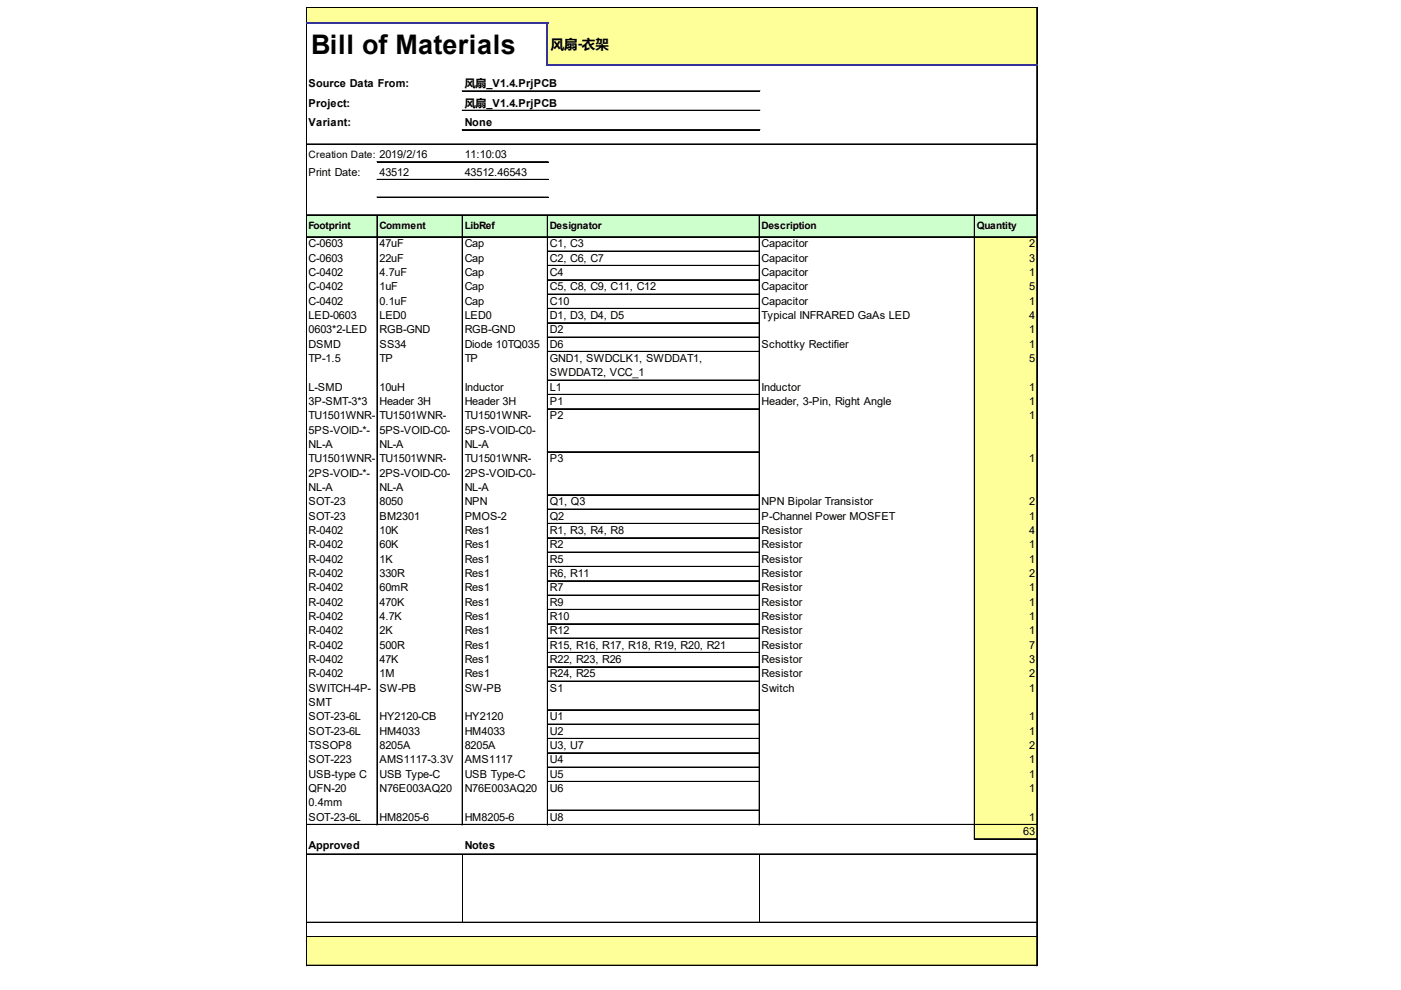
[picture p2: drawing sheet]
<svg xmlns="http://www.w3.org/2000/svg" width="297mm" height="210mm" viewBox="0 0 297 210" stroke-linecap="round" stroke-linejoin="round" font-family="sans-serif">
<defs><g id="words">
<text font-size="5.7" x="66" y="11.4">Bill of Materials</text>
<text font-size="2.9" x="116.8" y="10.3">风扇-衣架</text>
<g font-size="2.3">
<text x="65.4" y="18.5">Source Data From:</text>
<text x="65.4" y="22.6">Project:</text>
<text x="98.5" y="18.5">风扇_V1.4.PrjPCB</text>
<text x="98.5" y="22.6">风扇_V1.4.PrjPCB</text>
<text x="65.4" y="26.7">Variant:</text>
<text x="98.5" y="26.7">None</text>
<text x="98.5" y="33.5">11:10:03</text>
<text x="65.4" y="37.3">Print Date:</text>
<text x="80.5" y="37.3">43512</text>
<text x="98.5" y="37.3">43512.46543</text>
<text x="65.4" y="52.5">C-0603</text>
<text x="80.5" y="52.5">47uF</text>
<text x="98.5" y="52.5">Cap</text>
<text x="116.6" y="52.5">C1, C3</text>
<text x="161.5" y="52.5">Capacitor</text>
<text x="218.2" y="52.5">2</text>
<text x="65.4" y="55.5">C-0603</text>
<text x="65.4" y="58.5">C-0402</text>
<text x="80.5" y="55.5">22uF</text>
<text x="80.5" y="58.5">4.7uF</text>
<text x="98.5" y="55.5">Cap</text>
<text x="98.5" y="58.5">Cap</text>
<text x="116.6" y="55.5">C2, C6, C7</text>
<text x="116.6" y="58.5">C4</text>
<text x="161.5" y="55.5">Capacitor</text>
<text x="161.5" y="58.5">Capacitor</text>
<text x="218.2" y="55.5">3</text>
<text x="218.2" y="58.5">1</text>
<text x="65.4" y="61.6">C-0402</text>
<text x="65.4" y="64.6">C-0402</text>
<text x="80.5" y="61.6">1uF</text>
<text x="80.5" y="64.6">0.1uF</text>
<text x="98.5" y="61.6">Cap</text>
<text x="98.5" y="64.6">Cap</text>
<text x="116.6" y="61.6">C5, C8, C9, C11, C12</text>
<text x="116.6" y="64.6">C10</text>
<text x="161.5" y="61.6">Capacitor</text>
<text x="161.5" y="64.6">Capacitor</text>
<text x="218.2" y="61.6">5</text>
<text x="218.2" y="64.6">1</text>
<text x="65.4" y="67.7">LED-0603</text>
<text x="65.4" y="70.7">0603*2-LED</text>
<text x="80.5" y="67.7">LED0</text>
<text x="80.5" y="70.7">RGB-GND</text>
<text x="98.5" y="67.7">LED0</text>
<text x="98.5" y="70.7">RGB-GND</text>
<text x="116.6" y="67.7">D1, D3, D4, D5</text>
<text x="116.6" y="70.7">D2</text>
<text x="161.5" y="67.7">Typical INFRARED GaAs LED</text>
<text x="218.2" y="67.7">4</text>
<text x="218.2" y="70.7">1</text>
<text x="65.4" y="73.7">DSMD</text>
<text x="65.4" y="76.8">TP-1.5</text>
<text x="80.5" y="73.7">SS34</text>
<text x="80.5" y="76.8">TP</text>
<text x="98.5" y="73.7">Diode 10TQ035</text>
<text x="98.5" y="76.8">TP</text>
<text x="116.6" y="73.7">D6</text>
<text x="116.6" y="76.8">GND1, SWDCLK1, SWDDAT1,</text>
<text x="161.5" y="73.7">Schottky Rectifier</text>
<text x="218.2" y="73.7">1</text>
<text x="218.2" y="76.8">5</text>
<text x="65.4" y="82.9">L-SMD</text>
<text x="80.5" y="82.9">10uH</text>
<text x="98.5" y="82.9">Inductor</text>
<text x="116.6" y="79.8">SWDDAT2, VCC_1</text>
<text x="116.6" y="82.9">L1</text>
<text x="161.5" y="82.9">Inductor</text>
<text x="218.2" y="82.9">1</text>
<text x="65.4" y="85.9">3P-SMT-3*3</text>
<text x="65.4" y="88.9">TU1501WNR-</text>
<text x="80.5" y="85.9">Header 3H</text>
<text x="80.5" y="88.9">TU1501WNR-</text>
<text x="98.5" y="85.9">Header 3H</text>
<text x="98.5" y="88.9">TU1501WNR-</text>
<text x="116.6" y="85.9">P1</text>
<text x="116.6" y="88.9">P2</text>
<text x="161.5" y="85.9">Header, 3-Pin, Right Angle</text>
<text x="218.2" y="85.9">1</text>
<text x="218.2" y="88.9">1</text>
<text x="65.4" y="92">5PS-VOID-*-</text>
<text x="65.4" y="95">NL-A</text>
<text x="80.5" y="92">5PS-VOID-C0-</text>
<text x="80.5" y="95">NL-A</text>
<text x="98.5" y="92">5PS-VOID-C0-</text>
<text x="98.5" y="95">NL-A</text>
<text x="65.4" y="98">TU1501WNR-</text>
<text x="65.4" y="101.1">2PS-VOID-*-</text>
<text x="80.5" y="98">TU1501WNR-</text>
<text x="80.5" y="101.1">2PS-VOID-C0-</text>
<text x="98.5" y="98">TU1501WNR-</text>
<text x="98.5" y="101.1">2PS-VOID-C0-</text>
<text x="116.6" y="98">P3</text>
<text x="218.2" y="98">1</text>
<text x="65.4" y="104.1">NL-A</text>
<text x="65.4" y="107.2">SOT-23</text>
<text x="80.5" y="104.1">NL-A</text>
<text x="80.5" y="107.2">8050</text>
<text x="98.5" y="104.1">NL-A</text>
<text x="98.5" y="107.2">NPN</text>
<text x="116.6" y="107.2">Q1, Q3</text>
<text x="161.5" y="107.2">NPN Bipolar Transistor</text>
<text x="218.2" y="107.2">2</text>
<text x="65.4" y="110.2">SOT-23</text>
<text x="65.4" y="113.2">R-0402</text>
<text x="80.5" y="110.2">BM2301</text>
<text x="80.5" y="113.2">10K</text>
<text x="98.5" y="110.2">PMOS-2</text>
<text x="98.5" y="113.2">Res1</text>
<text x="116.6" y="110.2">Q2</text>
<text x="116.6" y="113.2">R1, R3, R4, R8</text>
<text x="161.5" y="110.2">P-Channel Power MOSFET</text>
<text x="161.5" y="113.2">Resistor</text>
<text x="218.2" y="110.2">1</text>
<text x="218.2" y="113.2">4</text>
<text x="65.4" y="116.3">R-0402</text>
<text x="65.4" y="119.3">R-0402</text>
<text x="80.5" y="116.3">60K</text>
<text x="80.5" y="119.3">1K</text>
<text x="98.5" y="116.3">Res1</text>
<text x="98.5" y="119.3">Res1</text>
<text x="116.6" y="116.3">R2</text>
<text x="116.6" y="119.3">R5</text>
<text x="161.5" y="116.3">Resistor</text>
<text x="161.5" y="119.3">Resistor</text>
<text x="218.2" y="116.3">1</text>
<text x="218.2" y="119.3">1</text>
<text x="65.4" y="122.4">R-0402</text>
<text x="65.4" y="125.4">R-0402</text>
<text x="80.5" y="122.4">330R</text>
<text x="80.5" y="125.4">60mR</text>
<text x="98.5" y="122.4">Res1</text>
<text x="98.5" y="125.4">Res1</text>
<text x="116.6" y="122.4">R6, R11</text>
<text x="116.6" y="125.4">R7</text>
<text x="161.5" y="122.4">Resistor</text>
<text x="161.5" y="125.4">Resistor</text>
<text x="218.2" y="122.4">2</text>
<text x="218.2" y="125.4">1</text>
<text x="65.4" y="128.4">R-0402</text>
<text x="65.4" y="131.5">R-0402</text>
<text x="80.5" y="128.4">470K</text>
<text x="80.5" y="131.5">4.7K</text>
<text x="98.5" y="128.4">Res1</text>
<text x="98.5" y="131.5">Res1</text>
<text x="116.6" y="128.4">R9</text>
<text x="116.6" y="131.5">R10</text>
<text x="161.5" y="128.4">Resistor</text>
<text x="161.5" y="131.5">Resistor</text>
<text x="218.2" y="128.4">1</text>
<text x="218.2" y="131.5">1</text>
<text x="65.4" y="134.5">R-0402</text>
<text x="65.4" y="137.6">R-0402</text>
<text x="80.5" y="134.5">2K</text>
<text x="80.5" y="137.6">500R</text>
<text x="98.5" y="134.5">Res1</text>
<text x="98.5" y="137.6">Res1</text>
<text x="116.6" y="134.5">R12</text>
<text x="116.6" y="137.6">R15, R16, R17, R18, R19, R20, R21</text>
<text x="161.5" y="134.5">Resistor</text>
<text x="161.5" y="137.6">Resistor</text>
<text x="218.2" y="134.5">1</text>
<text x="218.2" y="137.6">7</text>
<text x="65.4" y="140.6">R-0402</text>
<text x="65.4" y="143.6">R-0402</text>
<text x="80.5" y="140.6">47K</text>
<text x="80.5" y="143.6">1M</text>
<text x="98.5" y="140.6">Res1</text>
<text x="98.5" y="143.6">Res1</text>
<text x="116.6" y="140.6">R22, R23, R26</text>
<text x="116.6" y="143.6">R24, R25</text>
<text x="161.5" y="140.6">Resistor</text>
<text x="161.5" y="143.6">Resistor</text>
<text x="218.2" y="140.6">3</text>
<text x="218.2" y="143.6">2</text>
<text x="65.4" y="146.7">SWITCH-4P-</text>
<text x="65.4" y="149.7">SMT</text>
<text x="80.5" y="146.7">SW-PB</text>
<text x="98.5" y="146.7">SW-PB</text>
<text x="116.6" y="146.7">S1</text>
<text x="161.5" y="146.7">Switch</text>
<text x="218.2" y="146.7">1</text>
<text x="65.4" y="152.8">SOT-23-6L</text>
<text x="65.4" y="155.8">SOT-23-6L</text>
<text x="80.5" y="152.8">HY2120-CB</text>
<text x="80.5" y="155.8">HM4033</text>
<text x="98.5" y="152.8">HY2120</text>
<text x="98.5" y="155.8">HM4033</text>
<text x="116.6" y="152.8">U1</text>
<text x="116.6" y="155.8">U2</text>
<text x="218.2" y="152.8">1</text>
<text x="218.2" y="155.8">1</text>
<text x="65.4" y="158.8">TSSOP8</text>
<text x="65.4" y="161.9">SOT-223</text>
<text x="80.5" y="158.8">8205A</text>
<text x="80.5" y="161.9">AMS1117-3.3V</text>
<text x="98.5" y="158.8">8205A</text>
<text x="98.5" y="161.9">AMS1117</text>
<text x="116.6" y="158.8">U3, U7</text>
<text x="116.6" y="161.9">U4</text>
<text x="218.2" y="158.8">2</text>
<text x="218.2" y="161.9">1</text>
<text x="65.4" y="164.9">USB-type C</text>
<text x="65.4" y="167.9">QFN-20</text>
<text x="80.5" y="164.9">USB Type-C</text>
<text x="80.5" y="167.9">N76E003AQ20</text>
<text x="98.5" y="164.9">USB Type-C</text>
<text x="98.5" y="167.9">N76E003AQ20</text>
<text x="116.6" y="164.9">U5</text>
<text x="116.6" y="167.9">U6</text>
<text x="218.2" y="164.9">1</text>
<text x="218.2" y="167.9">1</text>
<text x="65.4" y="171">0.4mm</text>
<text x="65.4" y="174">SOT-23-6L</text>
<text x="80.5" y="174">HM8205-6</text>
<text x="98.5" y="174">HM8205-6</text>
<text x="116.6" y="174">U8</text>
<text x="216.9" y="177.1">63</text>
<text x="218.2" y="174">1</text>
<text x="65.4" y="180.1">Approved</text>
<text x="98.5" y="180.1">Notes</text>
</g>
<g font-size="2.1">
<text x="65.4" y="33.5">Creation Date: 2019/2/16</text>
<text x="65.4" y="48.5">Footprint</text>
<text x="80.5" y="48.5">Comment</text>
<text x="98.5" y="48.5">LibRef</text>
<text x="116.6" y="48.5">Designator</text>
<text x="161.5" y="48.5">Description</text>
<text x="207.1" y="48.5">Quantity</text>
</g>
</g></defs>
<g fill="#ff9">
<path d="M65 1.7h155v3.3h-155z"/>
<path d="M116.1 4.8h103.9v9.1h-103.9z"/>
</g>
<path d="M65 45.5h155v4.9h-155z" fill="#cfc"/>
<g fill="#ff9">
<path d="M206.6 50.2h13.4v3.2h-13.4z"/>
<path d="M206.6 53.2h13.4v3.2h-13.4z"/>
<path d="M206.6 56.3h13.4v3.2h-13.4z"/>
<path d="M206.6 59.3h13.4v3.2h-13.4z"/>
<path d="M206.6 62.3h13.4v3.3h-13.4z"/>
<path d="M206.6 65.4h13.4v3.2h-13.4z"/>
<path d="M206.6 68.4h13.4v3.2h-13.4z"/>
<path d="M206.6 71.5h13.4v3.2h-13.4z"/>
<path d="M206.6 74.5h13.4v6.2h-13.4z"/>
<path d="M206.6 80.6h13.4v3.2h-13.4z"/>
<path d="M206.6 83.6h13.4v3.2h-13.4z"/>
<path d="M206.6 86.6h13.4v9.3h-13.4z"/>
<path d="M206.6 95.8h13.4v9.3h-13.4z"/>
<path d="M206.6 104.9h13.4v3.2h-13.4z"/>
<path d="M206.6 107.9h13.4v3.2h-13.4z"/>
<path d="M206.6 111h13.4v3.2h-13.4z"/>
<path d="M206.6 114h13.4v3.2h-13.4z"/>
<path d="M206.6 117h13.4v3.3h-13.4z"/>
<path d="M206.6 120.1h13.4v3.2h-13.4z"/>
<path d="M206.6 123.1h13.4v3.2h-13.4z"/>
<path d="M206.6 126.2h13.4v3.2h-13.4z"/>
<path d="M206.6 129.2h13.4v48.8h-13.4z"/>
<path d="M65 198.6h155v6.2h-155z"/>
</g>
<g fill="none" stroke="#000" stroke-width=".21">
<path d="M64.9 1.6v3M64.9 5v199.8M65 1.6v3M65 5v199.8M65.1 1.6h154.9M98 19.3h63.1M219.8 1.7v11.8M219.8 13.9v190.9M219.9 1.7v11.8M219.9 13.9v190.9M65.1 30.5h154.9M65.1 30.6h154.9"/>
<path d="M79.9 34.3h36.3M79.9 34.4h36.3M79.9 38h36.3M79.9 38.1h36.3M98 23.4h63.1M98 23.5h63.1M98 27.5h63.1M98 27.6h63.1M65.1 45.5h154.9M65.1 45.6h154.9M65.1 50.2h154.9M65.1 50.3h154.9"/>
<path d="M79.9 45.7v129.3M79.9 41.8h36.3M79.9 41.9h36.3M80 45.7v129.3M98 45.7v129.3M98.1 45.7v129.3M116.1 45.7v129.3M116.2 53.2h44.8M116.2 53.3h44.8M116.2 56.3h44.8M116.2 59.3h44.8M116.2 59.4h44.8"/>
<path d="M161 45.7v129.3M206.6 45.7v132.3M206.7 45.7v132.3M116.2 62.3h44.8M116.2 62.4h44.8M116.2 65.4h44.8M116.2 65.5h44.8M116.2 68.4h44.8M116.2 68.5h44.8M116.2 71.5h44.8M116.2 74.5h44.8M116.2 74.6h44.8"/>
<path d="M116.2 80.6h44.8M116.2 80.7h44.8M116.2 83.6h44.8M116.2 83.7h44.8M116.2 86.6h44.8M116.2 86.7h44.8M116.2 95.8h44.8M116.2 95.9h44.8M116.2 104.9h44.8M116.2 105h44.8M116.2 107.9h44.8M116.2 108h44.8"/>
<path d="M116.2 111h44.8M116.2 111.1h44.8M116.2 114h44.8M116.2 114.1h44.8M116.2 117h44.8M116.2 117.1h44.8M116.2 120.1h44.8M116.2 120.2h44.8M116.2 123.1h44.8M116.2 123.2h44.8M116.2 126.2h44.8M116.2 129.2h44.8"/>
<path d="M116.2 129.3h44.8M116.2 132.2h44.8M116.2 132.3h44.8M116.2 135.3h44.8M116.2 135.4h44.8M116.2 138.3h44.8M116.2 138.4h44.8M116.2 141.4h44.8M116.2 144.4h44.8M116.2 144.5h44.8M116.2 150.5h44.8M116.2 150.6h44.8"/>
<path d="M116.2 153.5h44.8M116.2 153.6h44.8M116.2 156.5h44.8M116.2 156.6h44.8M116.2 159.6h44.8M116.2 159.7h44.8M65.1 174.8h154.9M65.1 174.9h154.9M116.2 162.6h44.8M116.2 162.7h44.8M116.2 165.7h44.8M116.2 165.8h44.8"/>
<path d="M116.2 171.7h44.8M116.2 171.8h44.8M206.7 177.8h13.3M206.7 177.9h13.3M65.1 181h154.9M65.1 181.1h154.9M65.1 195.5h154.9M65.1 195.6h154.9M65.1 198.6h154.9M98.1 181.2v14.3M161 181.2v14.3M65.1 204.6h154.9"/>
<path d="M65.1 204.7h154.9"/>
</g>
<path d="M64.9 4.8h51.3M116.1 5v8.9M116.2 13.7h103.8" fill="none" stroke="#339" stroke-width=".36"/>
<use href="#words"/>
</svg>
